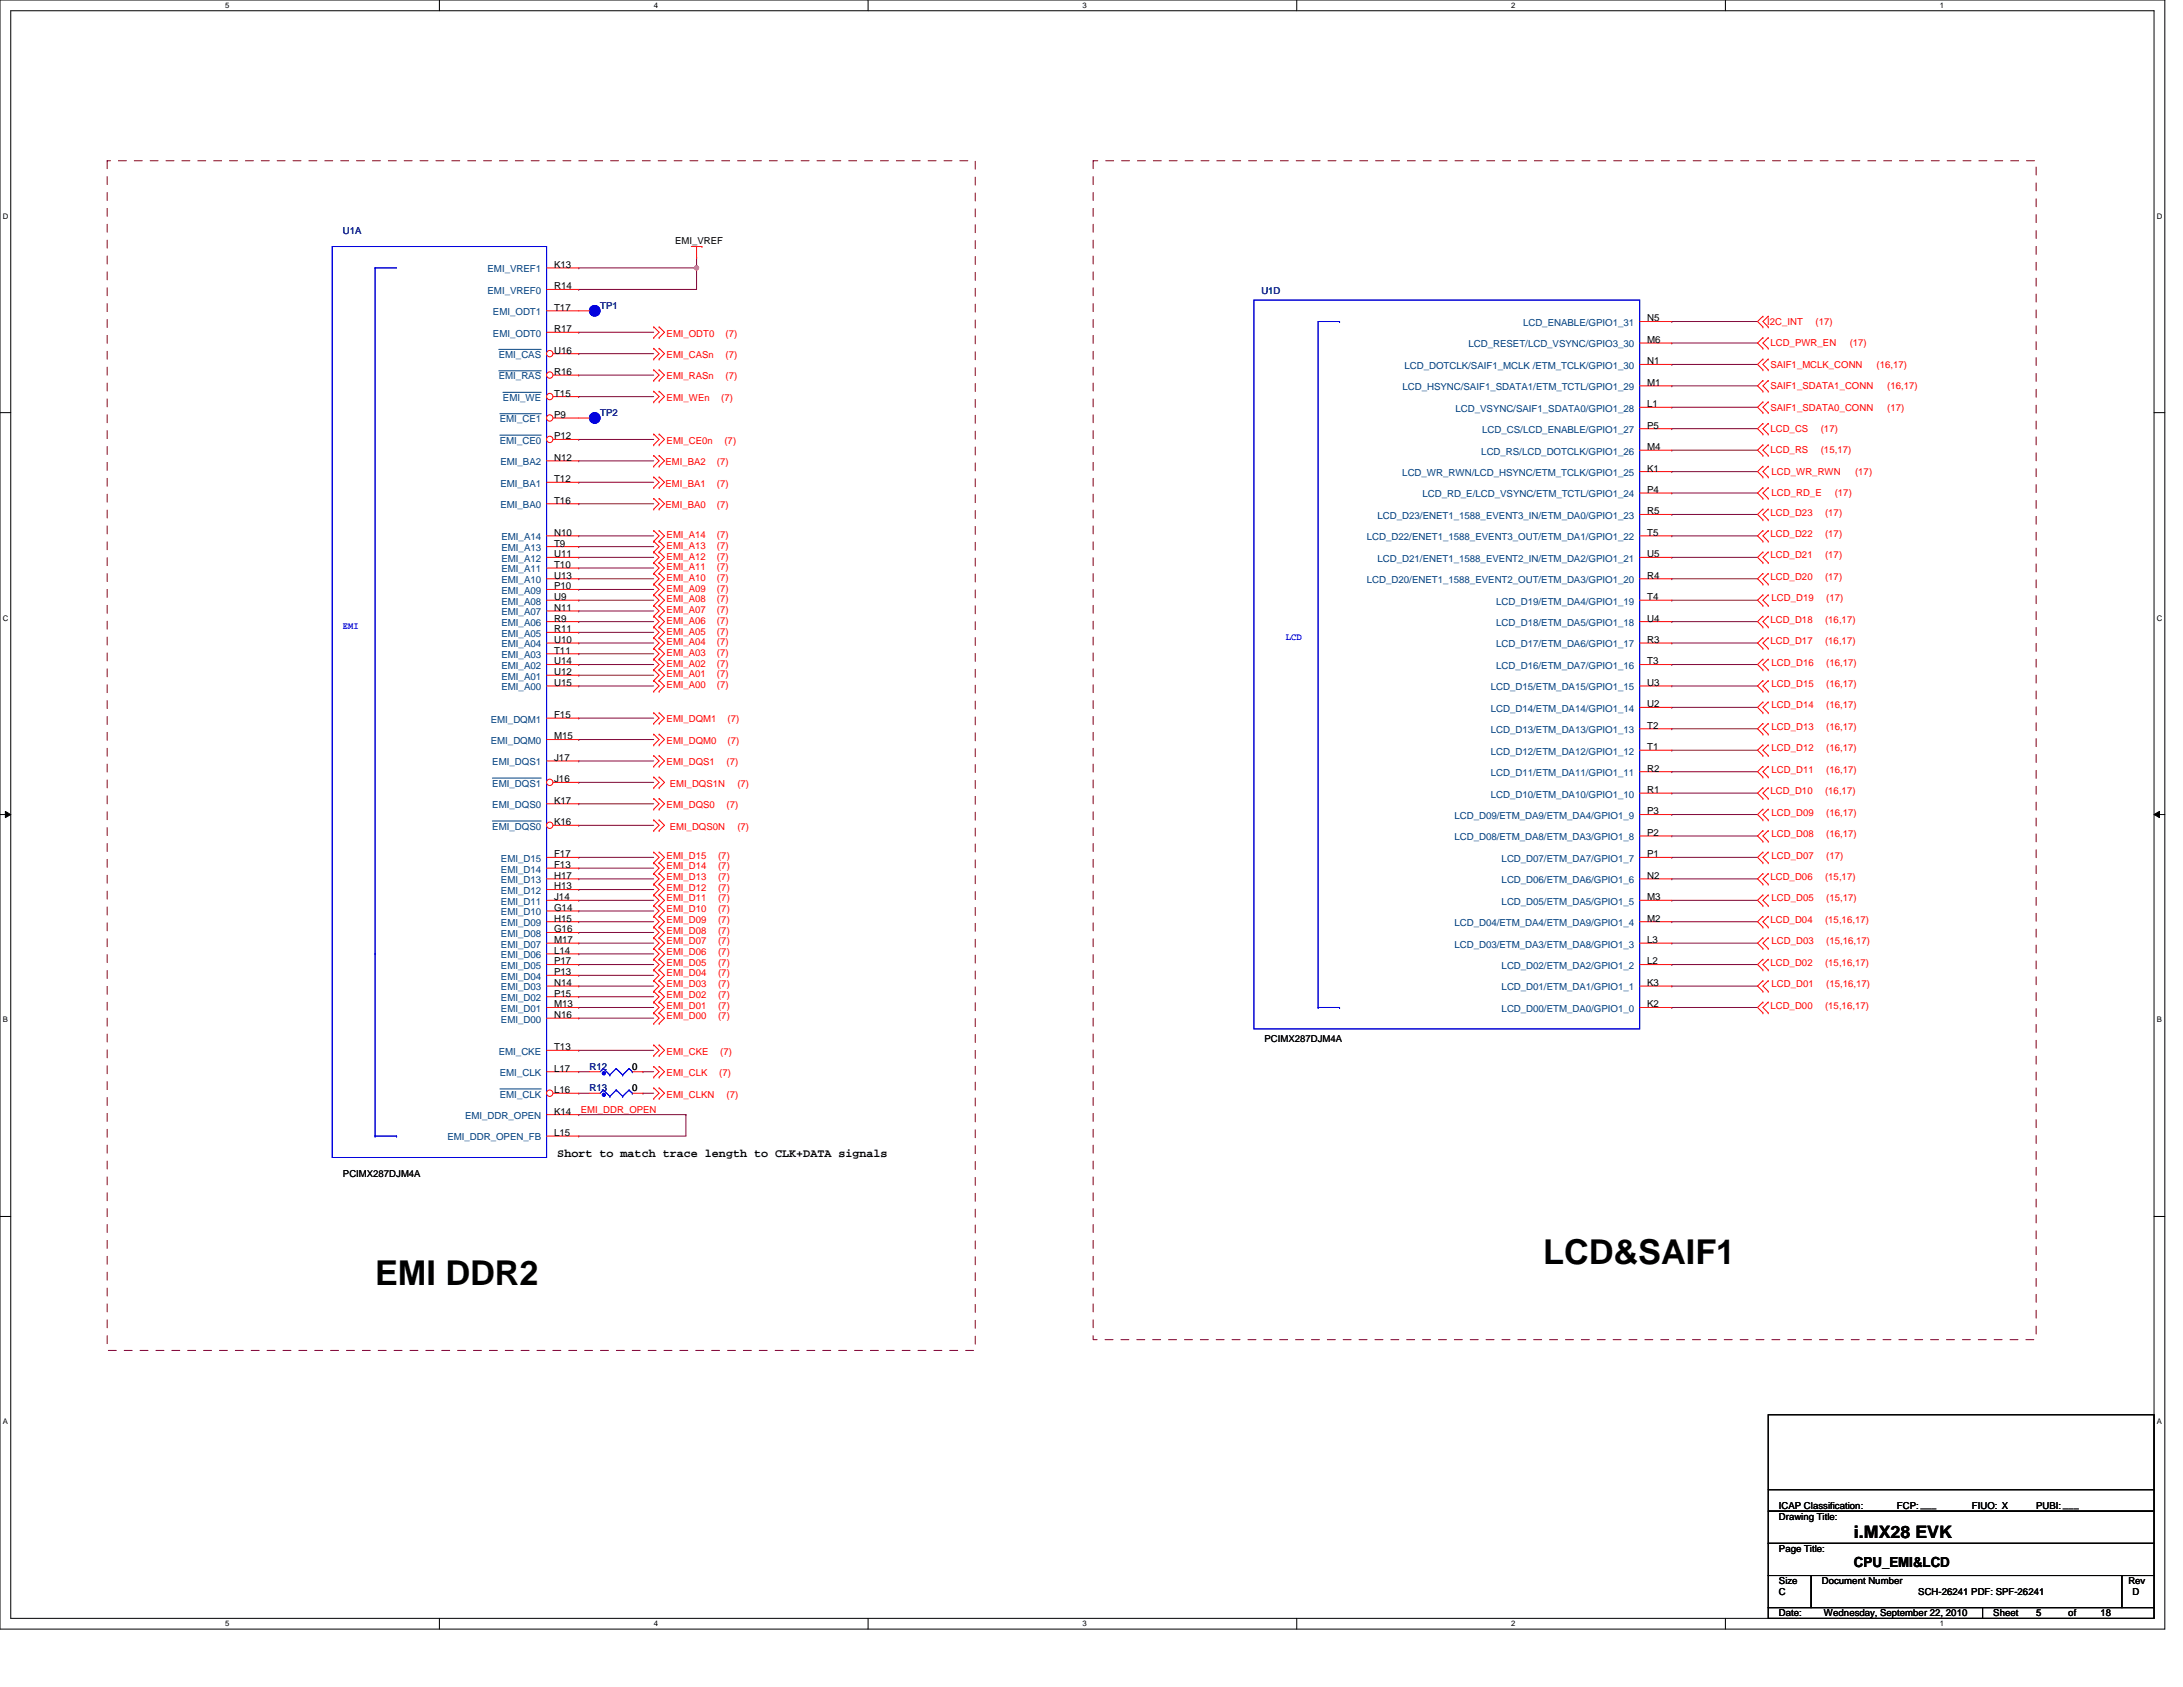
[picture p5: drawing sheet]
<svg xmlns="http://www.w3.org/2000/svg" width="279mm" height="216mm" viewBox="0 0 279 216" stroke-linecap="round" stroke-linejoin="round" font-family="sans-serif">
<defs><g id="words">
<g font-size="4.4">
<text x="197.5" y="161.7">LCD&amp;SAIF1</text>
<text x="48" y="164.5">EMI DDR2</text>
</g>
<text font-size="2.2" x="237.3" y="196.8">i.MX28 EVK</text>
<text font-size="1.8" x="237.3" y="200.5">CPU_EMI&amp;LCD</text>
<text font-size="1.5" x="71.3" y="148">Short to match trace length to CLK+DATA signals</text>
<g font-size="1.2" fill="#000080">
<text x="43.9" y="29.9">U1A</text>
<text x="76.8" y="39.5">TP1</text>
<text x="161.4" y="37.6">U1D</text>
<text x="76.8" y="53.2">TP2</text>
<text x="75.4" y="136.9">R12</text>
<text x="75.4" y="139.6">R13</text>
</g>
<g font-size="1.2" fill="#004080">
<text x="62.4" y="34.9">EMI_VREF1</text>
<text x="62.4" y="37.6">EMI_VREF0</text>
<text x="63.1" y="40.3">EMI_ODT1</text>
<text x="194.9" y="41.7">LCD_ENABLE/GPIO1_31</text>
<text x="63.1" y="43.1">EMI_ODT0</text>
<text x="63.8" y="45.8">EMI_CAS</text>
<text x="179.8" y="47.2">LCD_DOTCLK/SAIF1_MCLK /ETM_TCLK/GPIO1_30</text>
<text x="187.9" y="44.5">LCD_RESET/LCD_VSYNC/GPIO3_30</text>
<text x="63.8" y="48.6">EMI_RAS</text>
<text x="64.4" y="51.3">EMI_WE</text>
<text x="179.5" y="49.9">LCD_HSYNC/SAIF1_SDATA1/ETM_TCTL/GPIO1_29</text>
<text x="186.3" y="52.7">LCD_VSYNC/SAIF1_SDATA0/GPIO1_28</text>
<text x="64" y="56.8">EMI_CE0</text>
<text x="64" y="54.1">EMI_CE1</text>
<text x="64" y="59.5">EMI_BA2</text>
<text x="189.6" y="58.2">LCD_RS/LCD_DOTCLK/GPIO1_26</text>
<text x="189.7" y="55.4">LCD_CS/LCD_ENABLE/GPIO1_27</text>
<text x="64" y="62.3">EMI_BA1</text>
<text x="64" y="65">EMI_BA0</text>
<text x="179.5" y="60.9">LCD_WR_RWN/LCD_HSYNC/ETM_TCLK/GPIO1_25</text>
<text x="182.1" y="63.7">LCD_RD_E/LCD_VSYNC/ETM_TCTL/GPIO1_24</text>
<text x="64.2" y="71.9">EMI_A12</text>
<text x="64.2" y="70.5">EMI_A13</text>
<text x="64.2" y="69.1">EMI_A14</text>
<text x="175" y="69.1">LCD_D22/ENET1_1588_EVENT3_OUT/ETM_DA1/GPIO1_22</text>
<text x="176.3" y="71.9">LCD_D21/ENET1_1588_EVENT2_IN/ETM_DA2/GPIO1_21</text>
<text x="176.3" y="66.4">LCD_D23/ENET1_1588_EVENT3_IN/ETM_DA0/GPIO1_23</text>
<text x="64.2" y="77.4">EMI_A08</text>
<text x="64.2" y="76">EMI_A09</text>
<text x="64.2" y="74.6">EMI_A10</text>
<text x="64.2" y="73.3">EMI_A11</text>
<text x="175" y="74.6">LCD_D20/ENET1_1588_EVENT2_OUT/ETM_DA3/GPIO1_20</text>
<text x="191.5" y="77.4">LCD_D19/ETM_DA4/GPIO1_19</text>
<text x="64.2" y="82.9">EMI_A04</text>
<text x="64.2" y="81.5">EMI_A05</text>
<text x="64.2" y="80.1">EMI_A06</text>
<text x="64.2" y="78.8">EMI_A07</text>
<text x="191.5" y="82.9">LCD_D17/ETM_DA6/GPIO1_17</text>
<text x="191.5" y="80.1">LCD_D18/ETM_DA5/GPIO1_18</text>
<text x="64.2" y="88.3">EMI_A00</text>
<text x="64.2" y="87">EMI_A01</text>
<text x="64.2" y="85.6">EMI_A02</text>
<text x="64.2" y="84.2">EMI_A03</text>
<text x="190.8" y="88.3">LCD_D15/ETM_DA15/GPIO1_15</text>
<text x="191.5" y="85.6">LCD_D16/ETM_DA7/GPIO1_16</text>
<text x="62.8" y="92.5">EMI_DQM1</text>
<text x="62.8" y="95.2">EMI_DQM0</text>
<text x="190.8" y="93.8">LCD_D13/ETM_DA13/GPIO1_13</text>
<text x="190.8" y="91.1">LCD_D14/ETM_DA14/GPIO1_14</text>
<text x="63" y="97.9">EMI_DQS1</text>
<text x="63" y="100.7">EMI_DQS1</text>
<text x="190.8" y="99.3">LCD_D11/ETM_DA11/GPIO1_11</text>
<text x="190.8" y="96.6">LCD_D12/ETM_DA12/GPIO1_12</text>
<text x="63" y="103.4">EMI_DQS0</text>
<text x="63" y="106.2">EMI_DQS0</text>
<text x="186.1" y="107.5">LCD_D08/ETM_DA8/ETM_DA3/GPIO1_8</text>
<text x="186.1" y="104.8">LCD_D09/ETM_DA9/ETM_DA4/GPIO1_9</text>
<text x="190.8" y="102.1">LCD_D10/ETM_DA10/GPIO1_10</text>
<text x="64.1" y="113">EMI_D13</text>
<text x="64.1" y="111.7">EMI_D14</text>
<text x="64.1" y="110.3">EMI_D15</text>
<text x="192.2" y="113">LCD_D06/ETM_DA6/GPIO1_6</text>
<text x="192.2" y="110.3">LCD_D07/ETM_DA7/GPIO1_7</text>
<text x="64.1" y="119.9">EMI_D08</text>
<text x="64.1" y="118.5">EMI_D09</text>
<text x="64.1" y="117.1">EMI_D10</text>
<text x="64.1" y="115.8">EMI_D11</text>
<text x="64.1" y="114.4">EMI_D12</text>
<text x="186.1" y="118.5">LCD_D04/ETM_DA4/ETM_DA9/GPIO1_4</text>
<text x="192.2" y="115.8">LCD_D05/ETM_DA5/GPIO1_5</text>
<text x="64.1" y="125.4">EMI_D04</text>
<text x="64.1" y="124">EMI_D05</text>
<text x="64.1" y="122.6">EMI_D06</text>
<text x="64.1" y="121.3">EMI_D07</text>
<text x="186.1" y="121.3">LCD_D03/ETM_DA3/ETM_DA8/GPIO1_3</text>
<text x="192.2" y="124">LCD_D02/ETM_DA2/GPIO1_2</text>
<text x="64.1" y="130.9">EMI_D00</text>
<text x="64.1" y="129.5">EMI_D01</text>
<text x="64.1" y="128.1">EMI_D02</text>
<text x="64.1" y="126.8">EMI_D03</text>
<text x="192.2" y="129.5">LCD_D00/ETM_DA0/GPIO1_0</text>
<text x="192.2" y="126.8">LCD_D01/ETM_DA1/GPIO1_1</text>
<text x="63.8" y="135">EMI_CKE</text>
<text x="64" y="137.7">EMI_CLK</text>
<text x="59.5" y="143.2">EMI_DDR_OPEN</text>
<text x="64" y="140.5">EMI_CLK</text>
<text x="57.3" y="146">EMI_DDR_OPEN_FB</text>
</g>
<g font-size="1.2">
<text x="70.9" y="34.3">K13</text>
<text x="86.4" y="31.3">EMI_VREF</text>
<text x="70.9" y="39.8">T17</text>
<text x="70.9" y="37">R14</text>
<text x="210.8" y="41.1">N5</text>
<text x="70.9" y="45.3">U16</text>
<text x="70.9" y="48">R16</text>
<text x="70.9" y="42.5">R17</text>
<text x="210.8" y="43.9">M6</text>
<text x="210.8" y="46.6">N1</text>
<text x="70.9" y="50.7">T15</text>
<text x="70.9" y="53.5">P9</text>
<text x="210.8" y="52.1">L1</text>
<text x="210.8" y="49.4">M1</text>
<text x="70.9" y="56.2">P12</text>
<text x="70.9" y="59">N12</text>
<text x="210.8" y="57.6">M4</text>
<text x="210.8" y="54.9">P5</text>
<text x="70.9" y="61.7">T12</text>
<text x="70.9" y="64.5">T16</text>
<text x="210.8" y="65.8">R5</text>
<text x="210.8" y="63.1">P4</text>
<text x="210.8" y="60.3">K1</text>
<text x="70.9" y="71.3">U11</text>
<text x="70.9" y="69.9">T9</text>
<text x="70.9" y="68.6">N10</text>
<text x="210.8" y="71.3">U5</text>
<text x="210.8" y="68.6">T5</text>
<text x="70.9" y="76.8">U9</text>
<text x="70.9" y="75.4">P10</text>
<text x="70.9" y="74.1">U13</text>
<text x="70.9" y="72.7">T10</text>
<text x="210.8" y="76.8">T4</text>
<text x="210.8" y="74.1">R4</text>
<text x="70.9" y="83.7">T11</text>
<text x="70.9" y="82.3">U10</text>
<text x="70.9" y="80.9">R11</text>
<text x="70.9" y="79.5">R9</text>
<text x="70.9" y="78.2">N11</text>
<text x="210.8" y="82.3">R3</text>
<text x="210.8" y="79.5">U4</text>
<text x="70.9" y="87.8">U15</text>
<text x="70.9" y="86.4">U12</text>
<text x="70.9" y="85">U14</text>
<text x="210.8" y="87.8">U3</text>
<text x="210.8" y="85">T3</text>
<text x="70.9" y="91.9">F15</text>
<text x="70.9" y="94.6">M15</text>
<text x="210.8" y="93.3">T2</text>
<text x="210.8" y="90.5">U2</text>
<text x="70.9" y="97.4">J17</text>
<text x="70.9" y="100.1">J16</text>
<text x="210.8" y="101.5">R1</text>
<text x="210.8" y="98.8">R2</text>
<text x="210.8" y="96">T1</text>
<text x="70.9" y="102.9">K17</text>
<text x="70.9" y="105.6">K16</text>
<text x="210.8" y="107">P2</text>
<text x="210.8" y="104.2">P3</text>
<text x="70.9" y="113.8">H13</text>
<text x="70.9" y="112.5">H17</text>
<text x="70.9" y="111.1">F13</text>
<text x="70.9" y="109.7">F17</text>
<text x="210.8" y="112.5">N2</text>
<text x="210.8" y="109.7">P1</text>
<text x="70.9" y="119.3">G16</text>
<text x="70.9" y="118">H15</text>
<text x="70.9" y="116.6">G14</text>
<text x="70.9" y="115.2">J14</text>
<text x="210.8" y="118">M2</text>
<text x="210.8" y="115.2">M3</text>
<text x="70.9" y="124.8">P13</text>
<text x="70.9" y="123.4">P17</text>
<text x="70.9" y="122.1">L14</text>
<text x="70.9" y="120.7">M17</text>
<text x="210.8" y="123.4">L2</text>
<text x="210.8" y="120.7">L3</text>
<text x="70.9" y="130.3">N16</text>
<text x="70.9" y="128.9">M13</text>
<text x="70.9" y="127.6">P15</text>
<text x="70.9" y="126.2">N14</text>
<text x="210.8" y="128.9">K2</text>
<text x="210.8" y="126.2">K3</text>
<text x="70.9" y="137.1">L17</text>
<text x="70.9" y="134.4">T13</text>
<text x="80.9" y="136.9">0</text>
<text x="161.9" y="133.3">PCIMX287DJM4A</text>
<text x="70.9" y="142.6">K14</text>
<text x="70.9" y="139.9">L16</text>
<text x="80.9" y="139.6">0</text>
<text x="70.9" y="145.4">L15</text>
<text x="43.9" y="150.6">PCIMX287DJM4A</text>
<text x="227.7" y="194.5">Drawing Title:</text>
<text x="227.7" y="193.1">ICAP Classification:</text>
<text x="242.8" y="193.1">FCP: ___</text>
<text x="252.4" y="193.1">FIUO: X</text>
<text x="260.6" y="193.1">PUBI: ___</text>
<text x="227.7" y="198.6">Page Title:</text>
<text x="227.7" y="202.7">Size</text>
<text x="233.2" y="202.7">Document Number</text>
<text x="272.4" y="202.7">Rev</text>
<text x="227.7" y="206.8">Date:</text>
<text x="227.7" y="204.1">C</text>
<text x="233.4" y="206.8">Wednesday, September 22, 2010</text>
<text x="245.5" y="204.1">SCH-26241 PDF: SPF-26241</text>
<text x="255.1" y="206.8">Sheet</text>
<text x="260.6" y="206.8">5</text>
<text x="264.7" y="206.8">of</text>
<text x="268.8" y="206.8">18</text>
<text x="273" y="204.1">D</text>
</g>
<g font-size="1.2" fill="#f00">
<text x="226.2" y="41.6">I2C_INT</text>
<text x="232.4" y="41.6">(17)</text>
<text x="85.3" y="45.8">EMI_CASn</text>
<text x="85.3" y="43.1">EMI_ODT0</text>
<text x="92.9" y="45.8">(7)</text>
<text x="92.9" y="43.1">(7)</text>
<text x="226.6" y="44.3">LCD_PWR_EN</text>
<text x="226.6" y="47.1">SAIF1_MCLK_CONN</text>
<text x="236.7" y="44.3">(17)</text>
<text x="240.2" y="47.1">(16,17)</text>
<text x="85.3" y="51.3">EMI_WEn</text>
<text x="85.3" y="48.6">EMI_RASn</text>
<text x="92.3" y="51.3">(7)</text>
<text x="92.9" y="48.6">(7)</text>
<text x="226.6" y="49.8">SAIF1_SDATA1_CONN</text>
<text x="226.6" y="52.5">SAIF1_SDATA0_CONN</text>
<text x="241.5" y="49.8">(16,17)</text>
<text x="241.5" y="52.5">(17)</text>
<text x="85.2" y="59.5">EMI_BA2</text>
<text x="85.3" y="56.8">EMI_CE0n</text>
<text x="91.8" y="59.5">(7)</text>
<text x="92.7" y="56.8">(7)</text>
<text x="226.6" y="55.3">LCD_CS</text>
<text x="226.6" y="58">LCD_RS</text>
<text x="233" y="55.3">(17)</text>
<text x="233" y="58">(15,17)</text>
<text x="85.2" y="65">EMI_BA0</text>
<text x="85.2" y="62.3">EMI_BA1</text>
<text x="91.8" y="65">(7)</text>
<text x="91.8" y="62.3">(7)</text>
<text x="226.6" y="66">LCD_D23</text>
<text x="226.7" y="63.5">LCD_RD_E</text>
<text x="226.7" y="60.8">LCD_WR_RWN</text>
<text x="233.6" y="66">(17)</text>
<text x="234.8" y="63.5">(17)</text>
<text x="237.4" y="60.8">(17)</text>
<text x="85.3" y="71.6">EMI_A12</text>
<text x="85.3" y="70.2">EMI_A13</text>
<text x="85.3" y="68.9">EMI_A14</text>
<text x="91.8" y="71.6">(7)</text>
<text x="91.8" y="70.2">(7)</text>
<text x="91.8" y="68.9">(7)</text>
<text x="226.6" y="71.5">LCD_D21</text>
<text x="226.6" y="68.7">LCD_D22</text>
<text x="233.6" y="71.5">(17)</text>
<text x="233.6" y="68.7">(17)</text>
<text x="85.3" y="73">EMI_A11</text>
<text x="85.3" y="74.3">EMI_A10</text>
<text x="85.3" y="75.7">EMI_A09</text>
<text x="85.3" y="77.1">EMI_A08</text>
<text x="91.8" y="73">(7)</text>
<text x="91.8" y="74.3">(7)</text>
<text x="91.8" y="75.7">(7)</text>
<text x="91.8" y="77.1">(7)</text>
<text x="226.6" y="74.2">LCD_D20</text>
<text x="226.7" y="77">LCD_D19</text>
<text x="233.6" y="74.2">(17)</text>
<text x="233.7" y="77">(17)</text>
<text x="85.3" y="78.5">EMI_A07</text>
<text x="85.3" y="81.2">EMI_A05</text>
<text x="85.3" y="79.8">EMI_A06</text>
<text x="85.3" y="82.6">EMI_A04</text>
<text x="85.3" y="83.9">EMI_A03</text>
<text x="91.8" y="78.5">(7)</text>
<text x="91.8" y="81.2">(7)</text>
<text x="91.8" y="79.8">(7)</text>
<text x="91.8" y="82.6">(7)</text>
<text x="91.8" y="83.9">(7)</text>
<text x="226.6" y="79.7">LCD_D18</text>
<text x="226.6" y="82.4">LCD_D17</text>
<text x="233.6" y="79.7">(16,17)</text>
<text x="233.6" y="82.4">(16,17)</text>
<text x="85.3" y="85.3">EMI_A02</text>
<text x="85.3" y="86.7">EMI_A01</text>
<text x="85.3" y="88.1">EMI_A00</text>
<text x="91.8" y="85.3">(7)</text>
<text x="91.8" y="86.7">(7)</text>
<text x="91.8" y="88.1">(7)</text>
<text x="226.7" y="87.9">LCD_D15</text>
<text x="226.7" y="85.2">LCD_D16</text>
<text x="233.7" y="87.9">(16,17)</text>
<text x="233.7" y="85.2">(16,17)</text>
<text x="85.3" y="92.5">EMI_DQM1</text>
<text x="85.3" y="95.2">EMI_DQM0</text>
<text x="93.1" y="92.5">(7)</text>
<text x="93.1" y="95.2">(7)</text>
<text x="226.7" y="93.4">LCD_D13</text>
<text x="226.7" y="90.7">LCD_D14</text>
<text x="233.7" y="93.4">(16,17)</text>
<text x="233.7" y="90.7">(16,17)</text>
<text x="85.3" y="97.9">EMI_DQS1</text>
<text x="85.7" y="100.7">EMI_DQS1N</text>
<text x="93" y="97.9">(7)</text>
<text x="94.4" y="100.7">(7)</text>
<text x="226.6" y="101.6">LCD_D10</text>
<text x="226.7" y="98.9">LCD_D11</text>
<text x="226.7" y="96.2">LCD_D12</text>
<text x="233.6" y="101.6">(16,17)</text>
<text x="233.7" y="98.9">(16,17)</text>
<text x="233.7" y="96.2">(16,17)</text>
<text x="85.3" y="103.4">EMI_DQS0</text>
<text x="85.7" y="106.2">EMI_DQS0N</text>
<text x="93" y="103.4">(7)</text>
<text x="94.4" y="106.2">(7)</text>
<text x="226.7" y="107.1">LCD_D08</text>
<text x="226.7" y="104.4">LCD_D09</text>
<text x="233.7" y="107.1">(16,17)</text>
<text x="233.7" y="104.4">(16,17)</text>
<text x="85.3" y="112.6">EMI_D13</text>
<text x="85.3" y="111.2">EMI_D14</text>
<text x="85.3" y="114">EMI_D12</text>
<text x="85.3" y="109.9">EMI_D15</text>
<text x="91.9" y="112.6">(7)</text>
<text x="91.9" y="111.2">(7)</text>
<text x="91.9" y="114">(7)</text>
<text x="91.9" y="109.9">(7)</text>
<text x="226.6" y="112.6">LCD_D06</text>
<text x="226.7" y="109.9">LCD_D07</text>
<text x="233.6" y="112.6">(15,17)</text>
<text x="233.7" y="109.9">(17)</text>
<text x="85.3" y="119.5">EMI_D08</text>
<text x="85.3" y="118.1">EMI_D09</text>
<text x="85.3" y="115.4">EMI_D11</text>
<text x="85.3" y="116.7">EMI_D10</text>
<text x="91.9" y="119.5">(7)</text>
<text x="91.9" y="118.1">(7)</text>
<text x="91.9" y="115.4">(7)</text>
<text x="91.9" y="116.7">(7)</text>
<text x="226.6" y="118.1">LCD_D04</text>
<text x="226.7" y="115.4">LCD_D05</text>
<text x="233.6" y="118.1">(15,16,17)</text>
<text x="233.7" y="115.4">(15,17)</text>
<text x="85.3" y="123.6">EMI_D05</text>
<text x="85.3" y="122.2">EMI_D06</text>
<text x="85.3" y="120.8">EMI_D07</text>
<text x="85.3" y="125">EMI_D04</text>
<text x="91.9" y="123.6">(7)</text>
<text x="91.9" y="122.2">(7)</text>
<text x="91.9" y="120.8">(7)</text>
<text x="91.9" y="125">(7)</text>
<text x="226.6" y="123.6">LCD_D02</text>
<text x="226.7" y="120.8">LCD_D03</text>
<text x="233.6" y="123.6">(15,16,17)</text>
<text x="233.7" y="120.8">(15,16,17)</text>
<text x="85.3" y="129.1">EMI_D01</text>
<text x="85.3" y="130.4">EMI_D00</text>
<text x="85.3" y="126.3">EMI_D03</text>
<text x="85.3" y="127.7">EMI_D02</text>
<text x="91.9" y="129.1">(7)</text>
<text x="91.9" y="130.4">(7)</text>
<text x="91.9" y="126.3">(7)</text>
<text x="91.9" y="127.7">(7)</text>
<text x="226.6" y="129.1">LCD_D00</text>
<text x="226.7" y="126.3">LCD_D01</text>
<text x="233.6" y="129.1">(15,16,17)</text>
<text x="233.7" y="126.3">(15,16,17)</text>
<text x="85.3" y="137.7">EMI_CLK</text>
<text x="85.3" y="135">EMI_CKE</text>
<text x="92" y="137.7">(7)</text>
<text x="92.2" y="135">(7)</text>
<text x="74.3" y="142.4">EMI_DDR_OPEN</text>
<text x="85.3" y="140.5">EMI_CLKN</text>
<text x="93" y="140.5">(7)</text>
</g>
<g font-size="1.2" fill="#00f">
<text x="43.9" y="80.5">EMI</text>
<text x="164.6" y="81.9">LCD</text>
</g>
<g font-size="1">
<text x="28.8" y="1">5</text>
<text x="83.7" y="1">4</text>
<text x="138.5" y="1">3</text>
<text x="193.4" y="1">2</text>
<text x="248.3" y="1">1</text>
<text x=".3" y="28">D</text>
<text x="276" y="28">D</text>
<text x=".3" y="79.4">C</text>
<text x="276" y="79.4">C</text>
<text x=".3" y="130.9">B</text>
<text x="276" y="130.9">B</text>
<text x=".3" y="182.3">A</text>
<text x="276" y="182.3">A</text>
<text x="28.8" y="208.1">5</text>
<text x="83.7" y="208.1">4</text>
<text x="138.5" y="208.1">3</text>
<text x="193.4" y="208.1">2</text>
<text x="248.3" y="208.1">1</text>
</g>
</g></defs>
<path d="M0 0h277.1v208.5h-277.1zM1.4 1.4h274.3v205.7h-274.3z" fill="none" stroke="#000" stroke-width=".13"/>
<g fill="#fff">
<path d="M28.8 .1h.6v1.1h-.6z"/>
<path d="M28.8 207.3h.6v1.1h-.6z"/>
</g>
<path d="M56.2 0v1.4M56.2 207.1v1.4" fill="none" stroke="#000" stroke-width=".13"/>
<g fill="#fff">
<path d="M83.7 .1h.5v1.1h-.5z"/>
<path d="M83.7 207.3h.5v1.1h-.5z"/>
</g>
<path d="M111.1 0v1.4M111.1 207.1v1.4" fill="none" stroke="#000" stroke-width=".13"/>
<g fill="#fff">
<path d="M138.5 .1h.6v1.1h-.6z"/>
<path d="M138.5 207.3h.6v1.1h-.6z"/>
</g>
<path d="M166 0v1.4M166 207.1v1.4" fill="none" stroke="#000" stroke-width=".13"/>
<g fill="#fff">
<path d="M193.4 .1h.5v1.1h-.5z"/>
<path d="M193.4 207.3h.5v1.1h-.5z"/>
</g>
<path d="M220.8 0v1.4M220.8 207.1v1.4" fill="none" stroke="#000" stroke-width=".13"/>
<g fill="#fff">
<path d="M248.3 .1h.5v1.1h-.5z"/>
<path d="M248.3 207.3h.5v1.1h-.5z"/>
<path d="M.3 27.1h.8v1.1h-.8z"/>
<path d="M276 27.1h.8v1.1h-.8z"/>
<path d="M.3 78.5h.8v1.1h-.8z"/>
<path d="M276 78.5h.8v1.1h-.8z"/>
</g>
<path d="M0 52.8h1.4M275.7 52.8h1.4" fill="none" stroke="#000" stroke-width=".13"/>
<g fill="#fff">
<path d="M.3 130h.7v1.1h-.7z"/>
<path d="M276 130h.7v1.1h-.7z"/>
</g>
<path d="M0 104.2h1.4M.7 103.8l.7 .4-.7 .4zM275.7 104.2l.7-.4v.8zM275.7 104.2h1.4" fill="none" stroke="#000" stroke-width=".13"/>
<path d="M.7 103.8l.7 .4-.7 .4zM275.7 104.2l.7-.4v.8z" fill="#000"/>
<g fill="#fff">
<path d="M.3 181.4h.7v1.1h-.7z"/>
<path d="M276 181.4h.7v1.1h-.7z"/>
</g>
<path d="M0 155.7h1.4M275.7 155.7h1.4" fill="none" stroke="#000" stroke-width=".13"/>
<g fill="none" stroke="#800040" stroke-width=".13">
<path d="M74.1 37h.1M74.1 34.3h.1M74.1 34.3h15.1M89.2 34.3h.1M89.2 34.3v2.7h-15.1M74.1 45.3h.1M74.1 48h.1M74.1 50.8h.1M74.1 56.2h.1M74.1 59h.1M74.1 42.5h.1M74.1 45.3h9.6"/>
<path d="M74.1 48h9.6M74.1 50.8h9.6M74.1 56.2h9.6M74.1 59h9.6M74.1 42.5h9.6M74.1 79.6h.1M74.1 78.2h.1M74.1 76.8h.1M74.1 75.4h.1M74.1 74.1h.1M74.1 72.7h.1M74.1 71.3h.1"/>
<path d="M74.1 70h.1M74.1 68.6h.1M74.1 64.5h.1M74.1 61.7h.1M74.1 79.6h9.6M74.1 78.2h9.6M74.1 76.8h9.6M74.1 75.4h9.6M74.1 74.1h9.6M74.1 72.7h9.6M74.1 71.3h9.6M74.1 70h9.6"/>
<path d="M74.1 68.6h9.6M74.1 64.5h9.6M74.1 61.7h9.6M74.1 86.4h.1M74.1 87.8h.1M74.1 85h.1M74.1 83.7h.1M74.1 82.3h.1M74.1 80.9h.1M74.1 91.9h.1M74.1 94.6h.1M74.1 97.4h.1"/>
<path d="M74.1 86.4h9.6M74.1 87.8h9.6M74.1 85h9.6M74.1 83.7h9.6M74.1 82.3h9.6M74.1 80.9h9.6M74.1 91.9h9.6M74.1 94.6h9.6M74.1 97.4h9.6M74.1 119.3h.1M74.1 118h.1M74.1 116.6h.1"/>
<path d="M74.1 115.2h.1M74.1 113.8h.1M74.1 112.5h.1M74.1 111.1h.1M74.1 109.7h.1M74.1 100.1h.1M74.1 105.6h.1M74.1 102.9h.1M74.1 119.3h9.6M74.1 118h9.6M74.1 116.6h9.6M74.1 115.2h9.6"/>
<path d="M74.1 113.8h9.6M74.1 112.5h9.6M74.1 111.1h9.6M74.1 109.7h9.6M74.1 100.1h9.6M74.1 105.6h9.6M74.1 102.9h9.6M74.1 130.3h.1M74.1 128.9h.1M74.1 127.6h.1M74.1 126.2h.1M74.1 124.8h.1"/>
<path d="M74.1 123.4h.1M74.1 122.1h.1M74.1 120.7h.1M74.1 134.4h.1M74.1 137.2h.1M74.1 139.9h.1M74.1 130.3h9.6M74.1 128.9h9.6M74.1 127.6h9.6M74.1 126.2h9.6M74.1 124.8h9.6M74.1 123.4h9.6"/>
<path d="M74.1 122.1h9.6M74.1 120.7h9.6M74.1 134.4h9.6M74.1 137.2h1.3M74.1 139.9h1.3M82.3 137.2h.1M82.3 139.9h.1M82.3 137.2h1.4M82.3 139.9h1.4M74.1 142.7h.1M74.1 145.4h.1M74.1 142.7h13.7"/>
<path d="M87.8 142.7h.1M87.8 142.7v2.7h-13.7"/>
</g>
<circle cx="89.1" cy="34.3" r=".27" fill="#f0f"/>
<circle cx="89.1" cy="34.3" r=".27" fill="none" stroke="#f0f" stroke-width=".13"/>
<g fill="none" stroke="#800040" stroke-width=".13">
<path d="M89.2 32.9h.1M89.2 32.9v1.4M214 57.6h.1M214 54.9h.1M214 41.1h.1M214 43.9h.1M214 46.6h.1M214 49.4h.1M214 52.1h.1M214 57.6h10.9M214 54.9h10.9M214 41.1h10.9"/>
<path d="M214 43.9h10.9M214 46.6h10.9M214 49.4h10.9M214 52.1h10.9M214 74.1h.1M214 71.3h.1M214 68.6h.1M214 65.8h.1M214 76.8h.1M214 79.6h.1M214 63.1h.1M214 60.4h.1"/>
<path d="M214 74.1h10.9M214 71.3h10.9M214 68.6h10.9M214 65.8h10.9M214 76.8h10.9M214 79.6h10.9M214 63.1h10.9M214 60.4h10.9M214 98.8h.1M214 96h.1M214 93.3h.1M214 90.5h.1"/>
<path d="M214 87.8h.1M214 85h.1M214 82.3h.1M214 98.8h10.9M214 96h10.9M214 93.3h10.9M214 90.5h10.9M214 87.8h10.9M214 85h10.9M214 82.3h10.9M214 107h.1M214 104.2h.1"/>
<path d="M214 118h.1M214 109.7h.1M214 115.2h.1M214 112.5h.1M214 101.5h.1M214 107h10.9M214 104.2h10.9M214 118h10.9M214 109.7h10.9M214 115.2h10.9M214 112.5h10.9M214 101.5h10.9"/>
<path d="M214 128.9h.1M214 123.4h.1M214 120.7h.1M214 126.2h.1M214 128.9h10.9M214 123.4h10.9M214 120.7h10.9M214 126.2h10.9"/>
</g>
<g fill="none" stroke="#f00" stroke-width=".13">
<path d="M88.5 31.5h1.3M89.2 32.9h.1M89.2 31.5v1.4M89.8 31.5h.1M83.7 56.9h.1M83.7 55.6h.1M83.7 46h.1M83.7 44.6h.1M83.7 51.4h.1M83.7 50.1h.1M83.7 48.7h.1M83.7 47.3h.1"/>
<path d="M83.7 59.7h.1M83.7 58.3h.1M83.7 43.2h.1M83.7 41.8h.1M83.7 55.6l.7 .6-.7 .7M83.7 44.6l.7 .7-.7 .7M83.7 50.1l.7 .7-.7 .6M83.7 47.3l.7 .7-.7 .7M83.7 58.3l.7 .7-.7 .7M83.7 41.8l.7 .7-.7 .7M84.4 56.9h.1M84.4 55.6h.1"/>
<path d="M84.4 46h.1M84.4 44.6h.1M84.4 51.4h.1M84.4 50.1h.1M84.4 48.7h.1M84.4 47.3h.1M84.4 59.7h.1M84.4 58.3h.1M84.4 43.2h.1M84.4 41.8h.1M84.4 55.6l.6 .6-.6 .7M84.4 44.6l.6 .7-.6 .7"/>
<path d="M84.4 50.1l.6 .7-.6 .6M84.4 47.3l.6 .7-.6 .7M84.4 58.3l.6 .7-.6 .7M84.4 41.8l.6 .7-.6 .7M225.6 55.6h.1M225.6 54.2h.1M225.6 59.7h.1M225.6 56.9h.1M225.6 58.3h.1M225.6 44.6h.1M225.6 43.2h.1M225.6 50.1h.1"/>
<path d="M225.6 48.7h.1M225.6 47.3h.1M225.6 46h.1M225.6 40.5h.1M225.6 41.8h.1M225.6 52.8h.1M225.6 51.4h.1M225.6 54.2l-.7 .7 .7 .7M225.6 59.7l-.7 .7 .7 .6M225.6 56.9l-.7 .7 .7 .7M225.6 43.2l-.7 .7 .7 .7M225.6 48.7l-.7 .7 .7 .7"/>
<path d="M225.6 46l-.7 .6 .7 .7M225.6 40.5l-.7 .6 .7 .7M225.6 51.4l-.7 .7 .7 .7M226.3 54.2h.1M226.3 55.6h.1M226.3 59.7h.1M226.3 58.3h.1M226.3 56.9h.1M226.3 43.2h.1M226.3 44.6h.1M226.3 48.7h.1M226.3 50.1h.1"/>
<path d="M226.3 46h.1M226.3 47.3h.1M226.3 41.8h.1M226.3 40.5h.1M226.3 51.4h.1M226.3 52.8h.1M226.3 54.2l-.7 .7 .7 .7M226.3 59.7l-.7 .7 .7 .6M226.3 56.9l-.7 .7 .7 .7M226.3 43.2l-.7 .7 .7 .7M226.3 48.7l-.7 .7 .7 .7M226.3 46l-.7 .6 .7 .7"/>
<path d="M226.3 40.5l-.7 .6 .7 .7M226.3 51.4l-.7 .7 .7 .7M83.7 78.9h.1M83.7 77.5h.1M83.7 73.4h.1M83.7 72h.1M83.7 74.8h.1M83.7 76.1h.1M83.7 70.6h.1M83.7 69.3h.1M83.7 67.9h.1M83.7 65.2h.1"/>
<path d="M83.7 63.8h.1M83.7 62.4h.1M83.7 61h.1M83.7 77.5l.7 .7-.7 .7M83.7 72l.7 .7-.7 .7M83.7 78.9l.7 .7-.7 .6M83.7 73.4l.7 .7-.7 .7M83.7 74.8l.7 .6-.7 .7M83.7 70.6l.7 .7-.7 .7M83.7 76.1l.7 .7-.7 .7M83.7 69.3l.7 .7-.7 .6M83.7 67.9l.7 .7-.7 .7"/>
<path d="M83.7 63.8l.7 .7-.7 .7M83.7 61l.7 .7-.7 .7M84.4 78.9h.1M84.4 77.5h.1M84.4 73.4h.1M84.4 72h.1M84.4 74.8h.1M84.4 76.1h.1M84.4 70.6h.1M84.4 69.3h.1M84.4 67.9h.1M84.4 65.2h.1"/>
<path d="M84.4 63.8h.1M84.4 62.4h.1M84.4 61h.1M84.4 77.5l.6 .7-.6 .7M84.4 72l.6 .7-.6 .7M84.4 78.9l.6 .7-.6 .6M84.4 73.4l.6 .7-.6 .7M84.4 74.8l.6 .6-.6 .7M84.4 70.6l.6 .7-.6 .7M84.4 76.1l.6 .7-.6 .7M84.4 69.3l.6 .7-.6 .6M84.4 67.9l.6 .7-.6 .7"/>
<path d="M84.4 63.8l.6 .7-.6 .7M84.4 61l.6 .7-.6 .7M225.6 74.8h.1M225.6 73.4h.1M225.6 72h.1M225.6 70.6h.1M225.6 69.3h.1M225.6 67.9h.1M225.6 66.5h.1M225.6 65.2h.1M225.6 76.1h.1M225.6 77.5h.1"/>
<path d="M225.6 78.9h.1M225.6 63.8h.1M225.6 62.4h.1M225.6 61h.1M225.6 73.4l-.7 .7 .7 .7M225.6 70.6l-.7 .7 .7 .7M225.6 67.9l-.7 .7 .7 .7M225.6 65.2l-.7 .6 .7 .7M225.6 76.1l-.7 .7 .7 .7M225.6 78.9l-.7 .7 .7 .6M225.6 62.4l-.7 .7 .7 .7M226.3 73.4h.1"/>
<path d="M226.3 74.8h.1M226.3 70.6h.1M226.3 72h.1M226.3 67.9h.1M226.3 69.3h.1M226.3 65.2h.1M226.3 66.5h.1M226.3 77.5h.1M226.3 76.1h.1M226.3 78.9h.1M226.3 62.4h.1M226.3 63.8h.1"/>
<path d="M226.3 61h.1M226.3 73.4l-.7 .7 .7 .7M226.3 70.6l-.7 .7 .7 .7M226.3 67.9l-.7 .7 .7 .7M226.3 65.2l-.7 .6 .7 .7M226.3 76.1l-.7 .7 .7 .7M226.3 78.9l-.7 .7 .7 .6M226.3 62.4l-.7 .7 .7 .7M83.7 81.6h.1M83.7 80.2h.1M83.7 83h.1M83.7 85.7h.1"/>
<path d="M83.7 84.4h.1M83.7 87.1h.1M83.7 88.5h.1M83.7 99.4h.1M83.7 92.6h.1M83.7 91.2h.1M83.7 95.3h.1M83.7 94h.1M83.7 98.1h.1M83.7 96.7h.1M83.7 80.2l.7 .7-.7 .7M83.7 81.6l.7 .7-.7 .7"/>
<path d="M83.7 84.4l.7 .6-.7 .7M83.7 85.7l.7 .7-.7 .7M83.7 83l.7 .7-.7 .7M83.7 87.1l.7 .7-.7 .7M83.7 99.4l.7 .7-.7 .7M83.7 91.2l.7 .7-.7 .7M83.7 94l.7 .6-.7 .7M83.7 96.7l.7 .7-.7 .7M84.4 81.6h.1M84.4 80.2h.1M84.4 83h.1M84.4 85.7h.1"/>
<path d="M84.4 84.4h.1M84.4 87.1h.1M84.4 88.5h.1M84.4 99.4h.1M84.4 92.6h.1M84.4 91.2h.1M84.4 95.3h.1M84.4 94h.1M84.4 98.1h.1M84.4 96.7h.1M84.4 80.2l.6 .7-.6 .7M84.4 81.6l.6 .7-.6 .7"/>
<path d="M84.4 84.4l.6 .6-.6 .7M84.4 85.7l.6 .7-.6 .7M84.4 83l.6 .7-.6 .7M84.4 87.1l.6 .7-.6 .7M84.4 99.4l.6 .7-.6 .7M84.4 91.2l.6 .7-.6 .7M84.4 94l.6 .6-.6 .7M84.4 96.7l.6 .7-.6 .7M225.6 98.1h.1M225.6 99.4h.1M225.6 95.3h.1M225.6 96.7h.1"/>
<path d="M225.6 92.6h.1M225.6 94h.1M225.6 89.8h.1M225.6 91.2h.1M225.6 87.1h.1M225.6 88.5h.1M225.6 84.4h.1M225.6 85.7h.1M225.6 80.2h.1M225.6 83h.1M225.6 81.6h.1M225.6 98.1l-.7 .7 .7 .6"/>
<path d="M225.6 95.3l-.7 .7 .7 .7M225.6 92.6l-.7 .7 .7 .7M225.6 89.8l-.7 .7 .7 .7M225.6 87.1l-.7 .7 .7 .7M225.6 84.4l-.7 .6 .7 .7M225.6 81.6l-.7 .7 .7 .7M226.3 99.4h.1M226.3 98.1h.1M226.3 96.7h.1M226.3 95.3h.1M226.3 94h.1M226.3 92.6h.1"/>
<path d="M226.3 91.2h.1M226.3 89.8h.1M226.3 88.5h.1M226.3 87.1h.1M226.3 85.7h.1M226.3 84.4h.1M226.3 80.2h.1M226.3 81.6h.1M226.3 83h.1M226.3 98.1l-.7 .7 .7 .6M226.3 95.3l-.7 .7 .7 .7M226.3 92.6l-.7 .7 .7 .7"/>
<path d="M226.3 89.8l-.7 .7 .7 .7M226.3 87.1l-.7 .7 .7 .7M226.3 84.4l-.7 .6 .7 .7M226.3 81.6l-.7 .7 .7 .7M83.7 113.2h.1M83.7 111.8h.1M83.7 110.4h.1M83.7 118.6h.1M83.7 114.5h.1M83.7 117.3h.1M83.7 115.9h.1M83.7 109.1h.1"/>
<path d="M83.7 106.3h.1M83.7 104.9h.1M83.7 100.8h.1M83.7 103.6h.1M83.7 102.2h.1M83.7 111.8l.7 .7-.7 .7M83.7 110.4l.7 .7-.7 .7M83.7 118.6l.7 .7-.7 .7M83.7 113.2l.7 .6-.7 .7M83.7 117.3l.7 .7-.7 .6M83.7 114.5l.7 .7-.7 .7M83.7 115.9l.7 .7-.7 .7"/>
<path d="M83.7 109.1l.7 .6-.7 .7M83.7 104.9l.7 .7-.7 .7M83.7 102.2l.7 .7-.7 .7M84.4 113.2h.1M84.4 111.8h.1M84.4 110.4h.1M84.4 118.6h.1M84.4 114.5h.1M84.4 117.3h.1M84.4 115.9h.1M84.4 109.1h.1M84.4 106.3h.1"/>
<path d="M84.4 104.9h.1M84.4 100.8h.1M84.4 103.6h.1M84.4 102.2h.1M84.4 111.8l.6 .7-.6 .7M84.4 110.4l.6 .7-.6 .7M84.4 118.6l.6 .7-.6 .7M84.4 113.2l.6 .6-.6 .7M84.4 117.3l.6 .7-.6 .6M84.4 114.5l.6 .7-.6 .7M84.4 115.9l.6 .7-.6 .7M84.4 109.1l.6 .6-.6 .7"/>
<path d="M84.4 104.9l.6 .7-.6 .7M84.4 102.2l.6 .7-.6 .7M225.6 106.3h.1M225.6 107.7h.1M225.6 103.6h.1M225.6 104.9h.1M225.6 118.6h.1M225.6 117.3h.1M225.6 109.1h.1M225.6 110.4h.1M225.6 114.5h.1M225.6 115.9h.1"/>
<path d="M225.6 113.2h.1M225.6 111.8h.1M225.6 102.2h.1M225.6 100.8h.1M225.6 106.3l-.7 .7 .7 .7M225.6 103.6l-.7 .6 .7 .7M225.6 117.3l-.7 .7 .7 .6M225.6 109.1l-.7 .6 .7 .7M225.6 114.5l-.7 .7 .7 .7M225.6 111.8l-.7 .7 .7 .7M225.6 100.8l-.7 .7 .7 .7M226.3 107.7h.1"/>
<path d="M226.3 106.3h.1M226.3 104.9h.1M226.3 103.6h.1M226.3 117.3h.1M226.3 118.6h.1M226.3 110.4h.1M226.3 109.1h.1M226.3 115.9h.1M226.3 114.5h.1M226.3 111.8h.1M226.3 113.2h.1M226.3 100.8h.1"/>
<path d="M226.3 102.2h.1M226.3 106.3l-.7 .7 .7 .7M226.3 103.6l-.7 .6 .7 .7M226.3 117.3l-.7 .7 .7 .6M226.3 109.1l-.7 .6 .7 .7M226.3 114.5l-.7 .7 .7 .7M226.3 111.8l-.7 .7 .7 .7M226.3 100.8l-.7 .7 .7 .7M83.7 129.6h.1M83.7 128.2h.1M83.7 124.1h.1M83.7 122.8h.1"/>
<path d="M83.7 120h.1M83.7 131h.1M83.7 121.4h.1M83.7 126.9h.1M83.7 125.5h.1M83.7 137.8h.1M83.7 136.5h.1M83.7 139.2h.1M83.7 135.1h.1M83.7 133.7h.1M83.7 128.2l.7 .7-.7 .7M83.7 122.8l.7 .6-.7 .7"/>
<path d="M83.7 129.6l.7 .7-.7 .7M83.7 121.4l.7 .7-.7 .7M83.7 120l.7 .7-.7 .7M83.7 125.5l.7 .7-.7 .7M83.7 124.1l.7 .7-.7 .7M83.7 126.9l.7 .7-.7 .6M83.7 136.5l.7 .7-.7 .6M83.7 139.2l.7 .7-.7 .7M83.7 133.7l.7 .7-.7 .7M84.4 129.6h.1M84.4 128.2h.1M84.4 124.1h.1"/>
<path d="M84.4 122.8h.1M84.4 120h.1M84.4 131h.1M84.4 121.4h.1M84.4 126.9h.1M84.4 125.5h.1M84.4 137.8h.1M84.4 136.5h.1M84.4 139.2h.1M84.4 135.1h.1M84.4 133.7h.1M84.4 128.2l.6 .7-.6 .7"/>
<path d="M84.4 122.8l.6 .6-.6 .7M84.4 129.6l.6 .7-.6 .7M84.4 121.4l.6 .7-.6 .7M84.4 120l.6 .7-.6 .7M84.4 125.5l.6 .7-.6 .7M84.4 124.1l.6 .7-.6 .7M84.4 126.9l.6 .7-.6 .6M84.4 136.5l.6 .7-.6 .6M84.4 139.2l.6 .7-.6 .7M84.4 133.7l.6 .7-.6 .7M225.6 129.6h.1M225.6 128.2h.1"/>
<path d="M225.6 124.1h.1M225.6 122.8h.1M225.6 120h.1M225.6 121.4h.1M225.6 125.5h.1M225.6 126.9h.1M225.6 128.2l-.7 .7 .7 .7M225.6 122.8l-.7 .6 .7 .7M225.6 120l-.7 .7 .7 .7M225.6 125.5l-.7 .7 .7 .7M226.3 128.2h.1M226.3 129.6h.1"/>
<path d="M226.3 122.8h.1M226.3 124.1h.1M226.3 121.4h.1M226.3 120h.1M226.3 126.9h.1M226.3 125.5h.1M226.3 128.2l-.7 .7 .7 .7M226.3 122.8l-.7 .6 .7 .7M226.3 120l-.7 .7 .7 .7M226.3 125.5l-.7 .7 .7 .7M83.7 140.6h.1M84.4 140.6h.1"/>
</g>
<path d="M226.3 193.4h49.4v4.1h-49.4zM226.3 197.5h49.4v4.1h-49.4zM226.3 181.1h49.4v12.3h-49.4zM226.3 190.7h49.4M275.7 190.7h.1M226.3 201.6h5.5v4.1h-5.5zM226.3 205.7h27.4v1.4h-27.4zM231.8 201.6h39.8v4.1h-39.8zM253.7 205.7h22v1.4h-22zM271.6 201.6h4.1v4.1h-4.1z" fill="none" stroke="#000" stroke-width=".13"/>
<path d="M13.7 20.6h111.1v152.2h-111.1zM139.9 20.6h120.7v150.8h-120.7z" fill="none" stroke="#800000" stroke-width=".13" stroke-dasharray="1 1 1 1 1 1 1 1"/>
<circle cx="76.1" cy="39.8" r=".68" fill="#00f"/>
<circle cx="76.1" cy="39.8" r=".68" fill="none" stroke="#00f" stroke-width=".13"/>
<circle cx="76.1" cy="39.8" r=".68" fill="#00f"/>
<g fill="none" stroke="#00f" stroke-width=".13">
<path d="M77.2 139.5h.1M77.2 139.5l-.4 .4M77.2 139.5l.9 .8M78.9 139.5h.1M78.9 139.5l-.8 .8M78.9 139.5l.8 .8M80.5 139.5h.1M80.5 139.5l-.8 .8M80.5 139.5l.4 .4M80.9 139.9h.1M78.1 140.3h.1M79.7 140.3h.1"/>
<circle cx="76.1" cy="39.8" r=".68"/>
</g>
<path d="M74.1 39.8h1.3" fill="none" stroke="#f00" stroke-width=".13"/>
<circle cx="77.3" cy="140.1" r=".2" fill="#00f"/>
<g fill="none" stroke="#00f" stroke-width=".13">
<path d="M77.2 139.5h.1M77.2 139.5l-.4 .4M77.2 139.5l.9 .8M78.9 139.5h.1M78.9 139.5l-.8 .8M78.9 139.5l.8 .8M80.5 139.5h.1M80.5 139.5l-.8 .8M80.5 139.5l.4 .4M80.9 139.9h.1M78.1 140.3h.1M79.7 140.3h.1"/>
<circle cx="77.3" cy="140.1" r=".2"/>
</g>
<circle cx="77.3" cy="140.1" r=".2" fill="#00f"/>
<circle cx="77.3" cy="140.1" r=".2" fill="none" stroke="#00f" stroke-width=".13"/>
<path d="M75.4 139.9h1.4M80.9 139.9h1.4" fill="none" stroke="#f00" stroke-width=".13"/>
<circle cx="76.1" cy="53.5" r=".68" fill="#00f"/>
<circle cx="76.1" cy="53.5" r=".68" fill="none" stroke="#00f" stroke-width=".13"/>
<circle cx="76.1" cy="53.5" r=".68" fill="#00f"/>
<g fill="none" stroke="#00f" stroke-width=".13">
<path d="M42.5 31.5h27.5v116.6h-27.5zM48 34.3h.1M48 34.3h2.8M48 34.3v111.1M48 122.1h.1M48 145.4h.1M48 145.4h2.8M50.8 145.4h.1"/>
<circle cx="76.1" cy="53.5" r=".68"/>
</g>
<path d="M74.1 53.5h1.3" fill="none" stroke="#f00" stroke-width=".13"/>
<circle cx="70.4" cy="45.3" r=".41" fill="#fff"/>
<g fill="none" stroke="#f00" stroke-width=".13">
<path d="M70.8 45.3h3.3"/>
<circle cx="70.4" cy="45.3" r=".41"/>
</g>
<path d="M63.8 44.7h5.5" fill="none" stroke="#004080" stroke-width=".13"/>
<circle cx="70.4" cy="48" r=".41" fill="#fff"/>
<g fill="none" stroke="#f00" stroke-width=".13">
<path d="M70.8 48h3.3"/>
<circle cx="70.4" cy="48" r=".41"/>
</g>
<path d="M63.8 47.5h5.5" fill="none" stroke="#004080" stroke-width=".13"/>
<circle cx="70.4" cy="50.8" r=".41" fill="#fff"/>
<g fill="none" stroke="#f00" stroke-width=".13">
<path d="M70.8 50.8h3.3"/>
<circle cx="70.4" cy="50.8" r=".41"/>
</g>
<path d="M64.4 50.2h4.9" fill="none" stroke="#004080" stroke-width=".13"/>
<circle cx="70.4" cy="56.2" r=".41" fill="#fff"/>
<g fill="none" stroke="#f00" stroke-width=".13">
<path d="M70.8 56.2h3.3"/>
<circle cx="70.4" cy="56.2" r=".41"/>
</g>
<path d="M64 55.7h5.3" fill="none" stroke="#004080" stroke-width=".13"/>
<circle cx="70.4" cy="53.5" r=".41" fill="#fff"/>
<g fill="none" stroke="#f00" stroke-width=".13">
<path d="M70.8 53.5h3.3M70 142.7h4.1M70 145.4h4.1"/>
<circle cx="70.4" cy="53.5" r=".41"/>
</g>
<path d="M64 52.9h5.3" fill="none" stroke="#004080" stroke-width=".13"/>
<circle cx="70.4" cy="139.9" r=".41" fill="#fff"/>
<g fill="none" stroke="#f00" stroke-width=".13">
<path d="M70 39.8h4.1M70 34.3h4.1M70 37h4.1M70 59h4.1M70 42.5h4.1M70 61.7h4.1M70 64.5h4.1M70 79.6h4.1M70 78.2h4.1M70 76.8h4.1M70 75.4h4.1M70 74.1h4.1"/>
<path d="M70 72.7h4.1M70 71.3h4.1M70 70h4.1M70 68.6h4.1M70 87.8h4.1M70 86.4h4.1M70 85h4.1M70 83.7h4.1M70 82.3h4.1M70 80.9h4.1M70 91.9h4.1M70 94.6h4.1"/>
<path d="M70 97.4h4.1M70 137.2h4.1M70 134.4h4.1M70.8 139.9h3.3"/>
<circle cx="70.4" cy="139.9" r=".41"/>
</g>
<path d="M64 139.4h5.3" fill="none" stroke="#004080" stroke-width=".13"/>
<circle cx="70.4" cy="100.1" r=".41" fill="#fff"/>
<g fill="none" stroke="#f00" stroke-width=".13">
<path d="M70 102.9h4.1M70.8 100.1h3.3"/>
<circle cx="70.4" cy="100.1" r=".41"/>
</g>
<path d="M63 99.6h6.3" fill="none" stroke="#004080" stroke-width=".13"/>
<circle cx="70.4" cy="105.6" r=".41" fill="#fff"/>
<g fill="none" stroke="#f00" stroke-width=".13">
<path d="M70 119.3h4.1M70 118h4.1M70 116.6h4.1M70 115.2h4.1M70 113.8h4.1M70 112.5h4.1M70 111.1h4.1M70 109.7h4.1M70.8 105.6h3.3M70 130.3h4.1M70 128.9h4.1M70 127.6h4.1"/>
<path d="M70 126.2h4.1M70 124.8h4.1M70 123.4h4.1M70 122.1h4.1M70 120.7h4.1"/>
<circle cx="70.4" cy="105.6" r=".41"/>
</g>
<path d="M63 105.1h6.3" fill="none" stroke="#004080" stroke-width=".13"/>
<path d="M77.2 136.8h.1M77.2 136.8l-.4 .4M77.2 136.8l.9 .8M78.1 137.6h.1M78.9 136.8h.1M78.9 136.8l-.8 .8M78.9 136.8l.8 .8M79.7 137.6h.1M80.5 136.8h.1M80.5 136.8l-.8 .8M80.5 136.8l.4 .4M80.9 137.2h.1" fill="none" stroke="#00f" stroke-width=".13"/>
<circle cx="77.3" cy="137.4" r=".2" fill="#00f"/>
<g fill="none" stroke="#00f" stroke-width=".13">
<path d="M77.2 136.8h.1M77.2 136.8l-.4 .4M77.2 136.8l.9 .8M78.1 137.6h.1M78.9 136.8h.1M78.9 136.8l-.8 .8M78.9 136.8l.8 .8M79.7 137.6h.1M80.5 136.8h.1M80.5 136.8l-.8 .8M80.5 136.8l.4 .4M80.9 137.2h.1"/>
<circle cx="77.3" cy="137.4" r=".2"/>
</g>
<circle cx="77.3" cy="137.4" r=".2" fill="#00f"/>
<g fill="none" stroke="#00f" stroke-width=".13">
<path d="M160.5 38.4h49.4v93.3h-49.4zM171.4 41.1h.1M171.4 41.1h-2.7v87.8M168.7 128.9h.1M168.7 128.9h2.7M171.4 128.9h.1"/>
<circle cx="77.3" cy="137.4" r=".2"/>
</g>
<g fill="none" stroke="#f00" stroke-width=".13">
<path d="M209.9 57.6h4.1M209.9 54.9h4.1M209.9 43.9h4.1M209.9 52.1h4.1M209.9 49.4h4.1M209.9 46.6h4.1M209.9 41.1h4.1M209.9 79.6h4.1M209.9 76.8h4.1M209.9 74.1h4.1M209.9 71.3h4.1M209.9 68.6h4.1"/>
<path d="M209.9 65.8h4.1M209.9 63.1h4.1M209.9 60.4h4.1M209.9 98.8h4.1M209.9 96h4.1M209.9 93.3h4.1M209.9 90.5h4.1M209.9 87.8h4.1M209.9 85h4.1M209.9 82.3h4.1M209.9 118h4.1M209.9 115.2h4.1"/>
<path d="M209.9 112.5h4.1M209.9 109.7h4.1M209.9 107h4.1M209.9 104.2h4.1M209.9 101.5h4.1M75.4 137.2h1.4M80.9 137.2h1.4M209.9 128.9h4.1M209.9 126.2h4.1M209.9 123.4h4.1M209.9 120.7h4.1"/>
</g>
<circle cx="89.1" cy="34.3" r=".27" fill="#f0f"/>
<circle cx="89.1" cy="34.3" r=".27" fill="none" stroke="#f0f" stroke-width=".13"/>
<use href="#words"/>
</svg>
